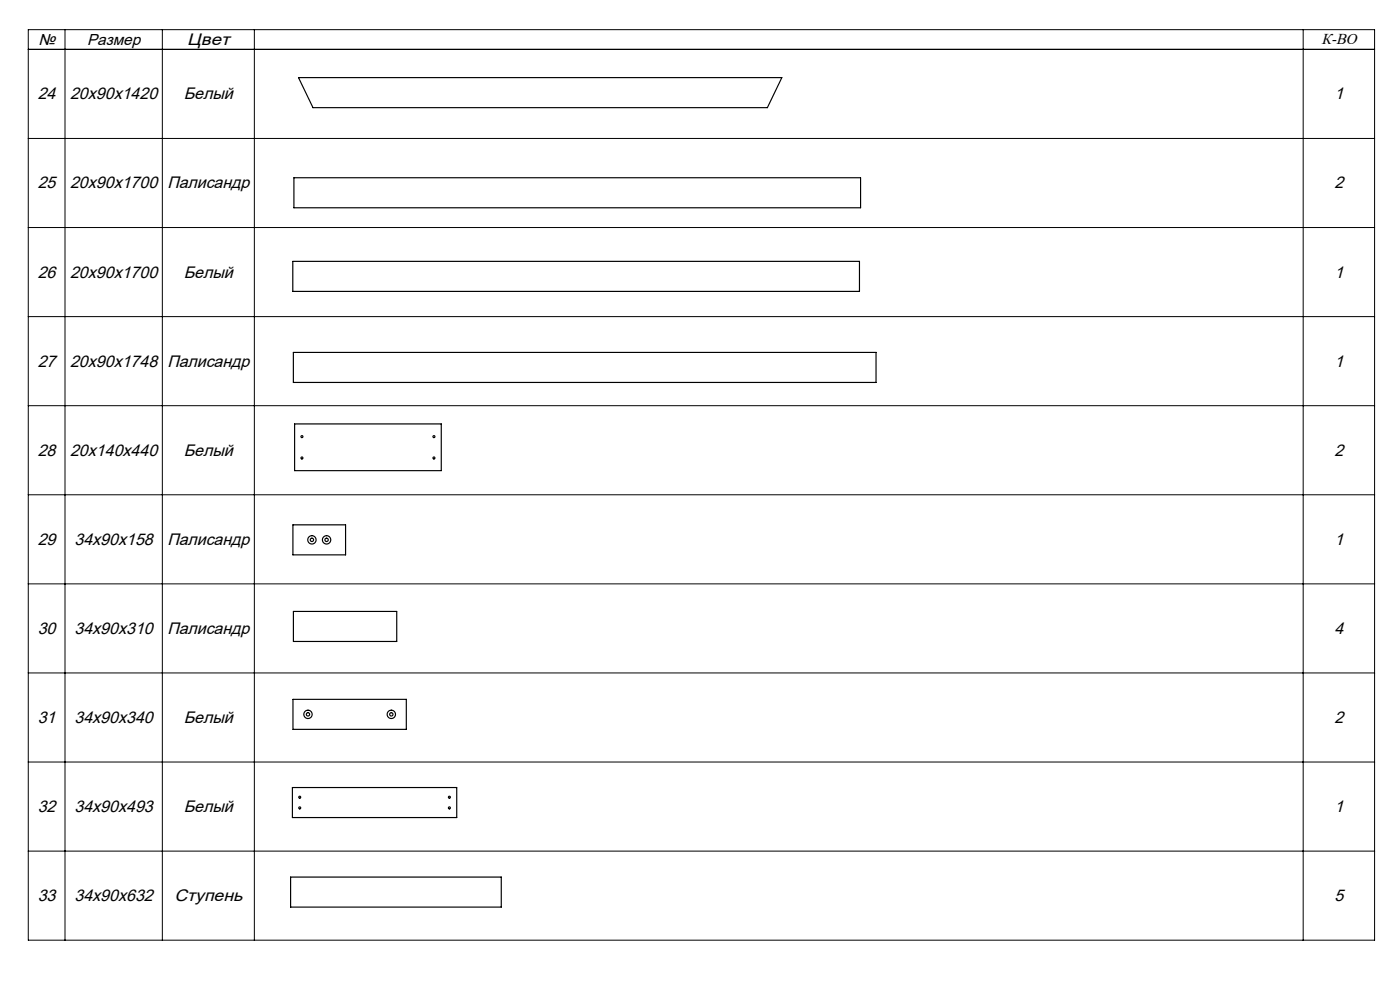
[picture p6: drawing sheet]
<svg xmlns="http://www.w3.org/2000/svg" width="420mm" height="297mm" viewBox="0 0 420 297" stroke-linecap="round" stroke-linejoin="round" font-family="sans-serif">
<defs><g id="words">
<g font-size="5">
<text x="56.2" y="13.5">Цвет</text>
<text x="11.3" y="29.8">24</text>
<text x="21" y="29.8">20х90х1420</text>
<text x="55.1" y="29.8">Белый</text>
<text x="400.3" y="29.8">1</text>
<text x="11.3" y="56.5">25</text>
<text x="21" y="56.5">20х90х1700</text>
<text x="50.2" y="56.5">Палисандр</text>
<text x="400.3" y="56.5">2</text>
<text x="11.3" y="83.2">26</text>
<text x="21" y="83.2">20х90х1700</text>
<text x="55.1" y="83.2">Белый</text>
<text x="400.3" y="83.2">1</text>
<text x="11.3" y="109.9">27</text>
<text x="21" y="109.9">20х90х1748</text>
<text x="50.2" y="109.9">Палисандр</text>
<text x="400.3" y="109.9">1</text>
<text x="11.3" y="136.6">28</text>
<text x="21" y="136.6">20х140х440</text>
<text x="55.1" y="136.6">Белый</text>
<text x="400.3" y="136.6">2</text>
<text x="11.3" y="163.3">29</text>
<text x="22.3" y="163.3">34х90х158</text>
<text x="50.2" y="163.3">Палисандр</text>
<text x="400.3" y="163.3">1</text>
<text x="11.3" y="190">30</text>
<text x="22.3" y="190">34х90х310</text>
<text x="50.2" y="190">Палисандр</text>
<text x="400.3" y="190">4</text>
<text x="11.3" y="216.7">31</text>
<text x="22.3" y="216.7">34х90х340</text>
<text x="55.1" y="216.7">Белый</text>
<text x="400.3" y="216.7">2</text>
<text x="11.3" y="243.4">32</text>
<text x="22.3" y="243.4">34х90х493</text>
<text x="55.1" y="243.4">Белый</text>
<text x="400.3" y="243.4">1</text>
<text x="11.3" y="270.1">33</text>
<text x="22.3" y="270.1">34х90х632</text>
<text x="52.3" y="270.1">Ступень</text>
<text x="400.3" y="270.1">5</text>
</g>
<g font-size="4.7">
<text x="11.5" y="13.6">№</text>
<text x="26.1" y="13.6">Размер</text>
<text x="396.4" y="13.3">К-ВО</text>
</g>
</g></defs>
<g fill="none" stroke="#000" stroke-width=".35">
<path d="M89.6 23.3h145l-4.4 9h-136.3zM88.2 53.3h170v9h-170zM87.8 78.3h170v9h-170zM88 105.6h174.8v9h-174.8zM88.4 127.1h44v14h-44zM87.9 157.3h15.8v9h-15.8zM88 183.2h31v9h-31zM87.9 209.6h34v9h-34zM87.7 236h49.3v9h-49.3zM87.2 262.9h63.2v9h-63.2z"/>
<circle cx="90.6" cy="130.9" r=".3"/>
<circle cx="90.6" cy="137.3" r=".3"/>
<circle cx="130.2" cy="130.9" r=".3"/>
<circle cx="130.2" cy="137.3" r=".3"/>
<circle cx="93.6" cy="161.8" r=".5"/>
<circle cx="93.6" cy="161.8" r="1.25"/>
<circle cx="98" cy="161.8" r=".5"/>
<circle cx="98" cy="161.8" r="1.25"/>
<circle cx="92.4" cy="214.1" r=".5"/>
<circle cx="92.4" cy="214.1" r="1.25"/>
<circle cx="117.4" cy="214.1" r="1.25"/>
<circle cx="117.4" cy="214.1" r=".5"/>
<circle cx="89.9" cy="238.9" r=".3"/>
<circle cx="134.8" cy="238.9" r=".3"/>
<circle cx="89.9" cy="242.1" r=".3"/>
<circle cx="134.8" cy="242.1" r=".3"/>
</g>
<g fill="none" stroke="#000" stroke-width=".3">
<path d="M8.5 8.9h403.9v272.9h-403.9zM8.5 14.8h403.9M19.5 8.9v272.9M48.7 8.9v272.9M76.3 8.9v272.9M390.9 8.9v272.9M8.5 41.5h403.9M8.5 68.2h403.9M8.5 94.9h403.9M8.5 121.6h403.9M8.5 148.3h403.9M8.5 175h403.9"/>
<path d="M8.5 201.7h403.9M8.5 228.4h403.9M8.5 255.1h403.9"/>
</g>
<use href="#words"/>
</svg>
